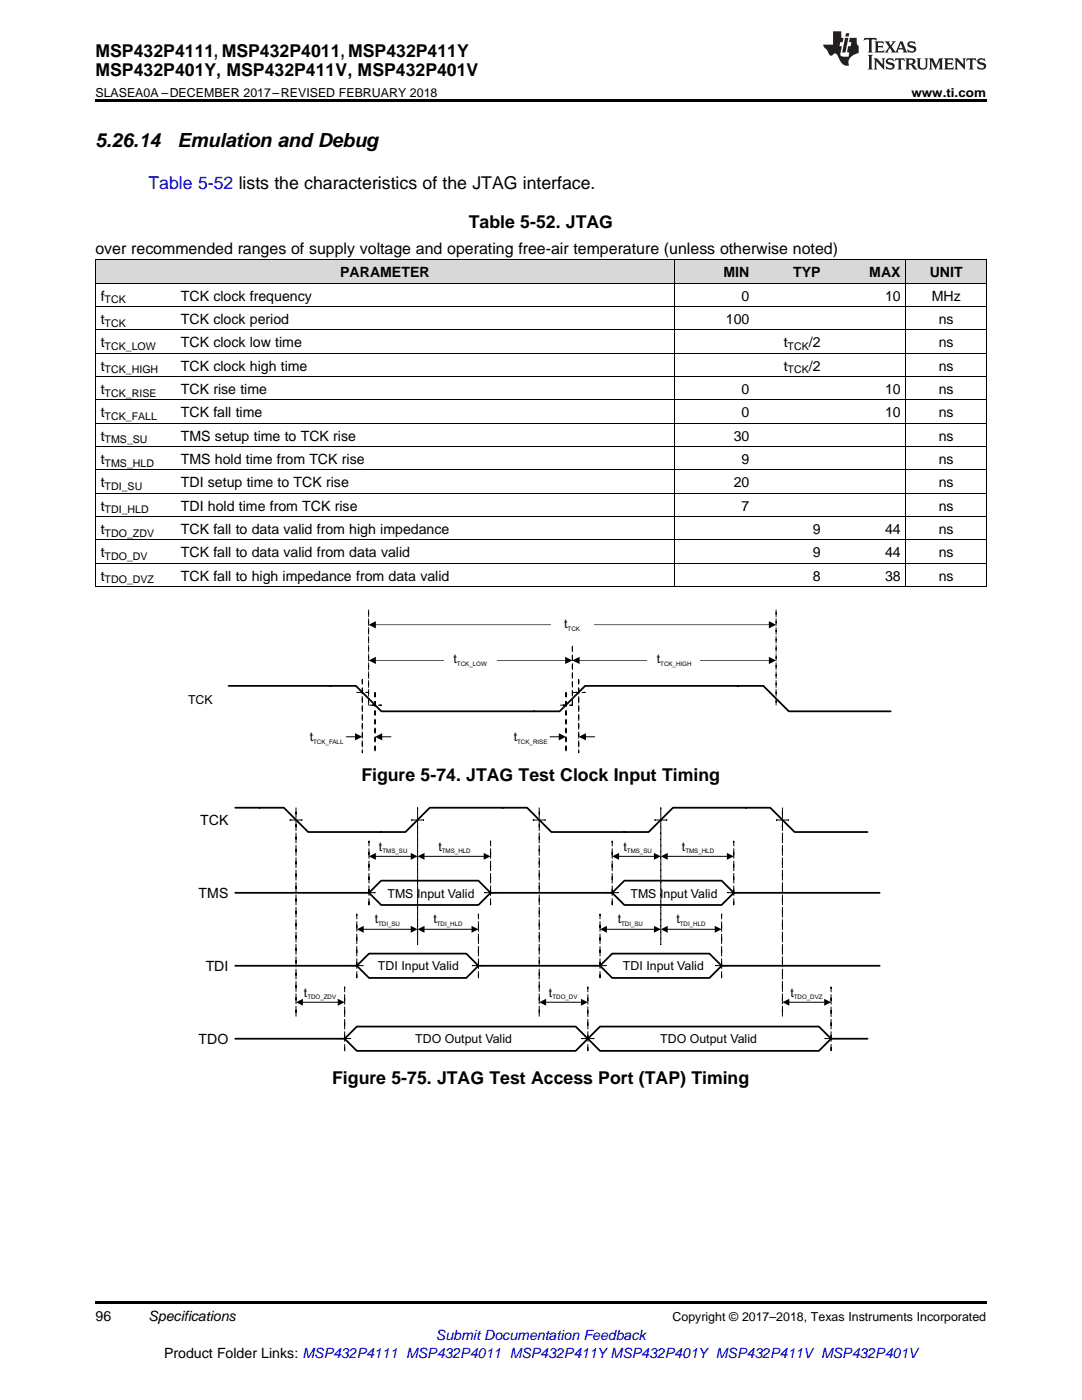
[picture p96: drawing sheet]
<svg xmlns="http://www.w3.org/2000/svg" width="216mm" height="279mm" viewBox="0 0 216 279" stroke-linecap="round" stroke-linejoin="round" font-family="sans-serif">
<defs><g id="words">
<g font-size="3.9">
<text x="19" y="29.3">5.26.14</text>
<text x="35.4" y="29.3">Emulation and Debug</text>
</g>
<g font-size="3.5">
<text x="19" y="11.3">MSP432P4111, MSP432P4011, MSP432P411Y</text>
<text x="19" y="15.2">MSP432P401Y, MSP432P411V, MSP432P401V</text>
<text x="93.6" y="45.5">Table 5-52. JTAG</text>
<text x="72.1" y="155.9">Figure 5-74. JTAG Test Clock Input Timing</text>
<text x="66.3" y="216.3">Figure 5-75. JTAG Test Access Port (TAP) Timing</text>
</g>
<text font-size="3.5" fill="#00f" x="29.6" y="37.7">Table 5-52 lists the characteristics of the JTAG interface.</text>
<text font-size="3.2" x="19" y="50.7">over recommended ranges of supply voltage and operating free-air temperature (unless otherwise noted)</text>
<g font-size="2.8">
<text x="20.1" y="60">f</text>
<text x="36.1" y="60">TCK clock frequency</text>
<text x="67.9" y="55.3">PARAMETER</text>
<text x="144.4" y="55.3">MIN</text>
<text x="148" y="60">0</text>
<text x="158.3" y="55.3">TYP</text>
<text x="173.5" y="55.3">MAX</text>
<text x="176.6" y="60">10</text>
<text x="185.5" y="55.3">UNIT</text>
<text x="185.9" y="60">MHz</text>
<text x="20.1" y="64.6">t</text>
<text x="36.1" y="64.6">TCK clock period</text>
<text x="144.9" y="64.6">100</text>
<text x="187.3" y="64.6">ns</text>
<text x="20.1" y="69.3">t</text>
<text x="36.1" y="69.3">TCK clock low time</text>
<text x="156.4" y="69.3">t</text>
<text x="161.4" y="69.3">/2</text>
<text x="187.3" y="69.3">ns</text>
<text x="20.1" y="73.9">t</text>
<text x="36.1" y="73.9">TCK clock high time</text>
<text x="156.4" y="73.9">t</text>
<text x="161.4" y="73.9">/2</text>
<text x="187.3" y="73.9">ns</text>
<text x="20.1" y="78.6">t</text>
<text x="20.1" y="83.3">t</text>
<text x="36.1" y="78.6">TCK rise time</text>
<text x="36.1" y="83.3">TCK fall time</text>
<text x="148" y="78.6">0</text>
<text x="148" y="83.3">0</text>
<text x="176.6" y="78.6">10</text>
<text x="176.6" y="83.3">10</text>
<text x="187.3" y="78.6">ns</text>
<text x="187.3" y="83.3">ns</text>
<text x="20.1" y="87.9">t</text>
<text x="36.1" y="87.9">TMS setup time to TCK rise</text>
<text x="146.4" y="87.9">30</text>
<text x="187.3" y="87.9">ns</text>
<text x="20.1" y="92.6">t</text>
<text x="36.1" y="92.6">TMS hold time from TCK rise</text>
<text x="148" y="92.6">9</text>
<text x="187.3" y="92.6">ns</text>
<text x="20.1" y="97.2">t</text>
<text x="20.1" y="101.9">t</text>
<text x="36.1" y="97.2">TDI setup time to TCK rise</text>
<text x="36.1" y="101.9">TDI hold time from TCK rise</text>
<text x="146.4" y="97.2">20</text>
<text x="148" y="101.9">7</text>
<text x="187.3" y="97.2">ns</text>
<text x="187.3" y="101.9">ns</text>
<text x="20.1" y="106.5">t</text>
<text x="36.1" y="106.5">TCK fall to data valid from high impedance</text>
<text x="162.2" y="106.5">9</text>
<text x="176.6" y="106.5">44</text>
<text x="187.3" y="106.5">ns</text>
<text x="20.1" y="111.2">t</text>
<text x="36.1" y="111.2">TCK fall to data valid from data valid</text>
<text x="162.2" y="111.2">9</text>
<text x="176.6" y="111.2">44</text>
<text x="187.3" y="111.2">ns</text>
<text x="20.1" y="115.9">t</text>
<text x="36.1" y="115.9">TCK fall to high impedance from data valid</text>
<text x="162.2" y="115.9">8</text>
<text x="176.6" y="115.9">38</text>
<text x="187.3" y="115.9">ns</text>
<text x="39.9" y="164.7">TCK</text>
<text x="39.6" y="179.2">TMS</text>
<text x="41" y="193.7">TDI</text>
<text x="39.6" y="208.3">TDO</text>
<text x="19" y="263.6">96</text>
<text x="29.6" y="263.6">Specifications</text>
<text x="32.7" y="270.9">Product Folder Links: MSP432P4111 MSP432P4011 MSP432P411YMSP432P401Y MSP432P411V MSP432P401V</text>
</g>
<text font-size="2.8" fill="#00f" x="87" y="267.4">Submit Documentation Feedback</text>
<g font-size="2.5">
<text x="19" y="19.3">SLASEA0A –DECEMBER 2017–REVISED FEBRUARY 2018</text>
<text x="181.9" y="19.3">www.ti.com</text>
<text x="112.6" y="125.4">t</text>
<text x="90.5" y="132.4">t</text>
<text x="131.1" y="132.4">t</text>
<text x="37.5" y="140.5">TCK</text>
<text x="61.8" y="147.9">t</text>
<text x="102.5" y="147.9">t</text>
<text x="75.6" y="169.8">t</text>
<text x="87.5" y="169.8">t</text>
<text x="124.4" y="169.8">t</text>
<text x="136.1" y="169.8">t</text>
<text x="77.3" y="179.1">TMS Input Valid</text>
<text x="125.8" y="179.1">TMS Input Valid</text>
<text x="74.8" y="184.3">t</text>
<text x="86.5" y="184.3">t</text>
<text x="123.3" y="184.3">t</text>
<text x="135" y="184.3">t</text>
<text x="75.4" y="193.7">TDI Input Valid</text>
<text x="124.3" y="193.7">TDI Input Valid</text>
<text x="60.6" y="198.9">t</text>
<text x="109.5" y="198.9">t</text>
<text x="157.7" y="198.9">t</text>
<text x="82.9" y="208.2">TDO Output Valid</text>
<text x="131.7" y="208.2">TDO Output Valid</text>
<text x="134.2" y="263.6">Copyright © 2017–2018, Texas Instruments Incorporated</text>
</g>
<g font-size="2.1">
<text x="20.9" y="60.5">TCK</text>
<text x="20.9" y="65.2">TCK</text>
<text x="20.9" y="69.8">TCK_LOW</text>
<text x="157.2" y="69.8">TCK</text>
<text x="20.9" y="74.5">TCK_HIGH</text>
<text x="157.2" y="74.5">TCK</text>
<text x="20.9" y="79.2">TCK_RISE</text>
<text x="20.9" y="83.8">TCK_FALL</text>
<text x="20.9" y="88.5">TMS_SU</text>
<text x="20.9" y="93.1">TMS_HLD</text>
<text x="20.9" y="97.8">TDI_SU</text>
<text x="20.9" y="102.4">TDI_HLD</text>
<text x="20.9" y="107.1">TDO_ZDV</text>
<text x="20.9" y="111.8">TDO_DV</text>
<text x="20.9" y="116.4">TDO_DVZ</text>
</g>
<g font-size="1.2">
<text x="113.3" y="125.9">TCK</text>
<text x="91.2" y="132.9">TCK_LOW</text>
<text x="131.7" y="132.9">TCK_HIGH</text>
<text x="62.5" y="148.4">TCK_FALL</text>
<text x="103.2" y="148.4">TCK_RISE</text>
<text x="76.3" y="170.2">TMS_SU</text>
<text x="88.2" y="170.2">TMS_HLD</text>
<text x="125.1" y="170.3">TMS_SU</text>
<text x="136.8" y="170.3">TMS_HLD</text>
<text x="75.4" y="184.8">TDI_SU</text>
<text x="87.2" y="184.8">TDI_HLD</text>
<text x="123.9" y="184.8">TDI_SU</text>
<text x="135.7" y="184.8">TDI_HLD</text>
<text x="61.3" y="199.4">TDO_ZDV</text>
<text x="110.2" y="199.4">TDO_DV</text>
<text x="158.4" y="199.4">TDO_DVZ</text>
</g>
</g></defs>
<g fill="#d8d8d8">
<path d="M19 51.9h16v4.7h-16z"/>
<path d="M35 51.9h99.6v4.7h-99.6z"/>
<path d="M134.6 51.9h16v4.7h-16z"/>
<path d="M150.6 51.9h14.2v4.7h-14.2z"/>
<path d="M164.8 51.9h16v4.7h-16z"/>
<path d="M180.8 51.9h16v4.7h-16z"/>
</g>
<g fill="#000">
<path d="M70.9 146.3l1.4 .7-1.4 .8zM74.8 147l1.5-.7v1.5zM73.6 170.9l1.4-.7v1.4zM82 170.2l1.3 .7-1.3 .7zM83.3 170.9l1.4-.7v1.4zM96.5 170.2l1.4 .7-1.4 .7zM122.2 170.9l1.3-.7v1.4zM130.5 170.2l1.4 .7-1.4 .7zM131.9 170.9l1.3-.7v1.4zM145 170.2l1.4 .7-1.4 .7zM67.4 199.3l1.4 .7-1.4 .7zM71.2 185.5l1.4-.7v1.3z"/>
<path d="M82 184.8l1.3 .7-1.3 .6zM83.3 185.5l1.4-.7v1.3zM94.1 184.8l1.4 .7-1.4 .6zM115.9 199.3l1.4 .7-1.4 .7zM119.7 185.5l1.4-.7v1.3zM130.5 184.8l1.4 .7-1.4 .6zM131.9 185.5l1.3-.7v1.3zM142.6 184.8l1.4 .7-1.4 .6zM164.5 199.3l1.3 .7-1.3 .7zM59.1 200l1.3-.7v1.4zM107.6 200l1.4-.7v1.4zM156.1 200l1.4-.7v1.4z"/>
<path d="M19 259.7h177.8v.5h-177.8z"/>
</g>
<g fill="none" stroke="#000" stroke-width=".2" stroke-dasharray="1.2 1.2">
<path d="M59.1 161.2v2.5h1.2h-2.4h1.2v39.4zM73.6 167.9v12.7v-2.4h1.2h-2.4h1.2zM83.3 161.2v2.5h1.2h-2.4h1.2v24.8zM97.9 167.9v12.7v-2.4h1.2h-2.4h1.2zM107.6 161.2v2.5h1.2h-2.4h1.2v39.4zM122.2 167.9v12.7v-2.4h1.2h-2.5h1.3zM131.9 161.2v2.5h1.2h-2.5h1.3v24.8zM146.4 167.9v12.7v-2.4h1.2h-2.4h1.2zM156.1 161.2v2.5h1.2h-2.4h1.2v39.4zM68.8 197v12.7v-2.4h1.2h-2.4h1.2zM71.2 182.4v12.7v-2.4h1.2h-2.4h1.2zM95.5 182.4v12.7v-2.4h1.2h-2.5h1.3z"/>
<path d="M117.3 197v12.7v-2.4h1.2h-2.4h1.2zM119.7 182.4v12.7v-2.4h1.2h-2.4h1.2zM144 182.4v12.7v-2.4h1.2h-2.4h1.2zM165.8 197v12.7v-2.4h1.2h-2.4h1.2z"/>
</g>
<g fill="none" stroke="#000" stroke-width=".35">
<path d="M45.6 136.9h25.4l5.1 5.1h35.6l5-5.1h35.6l5.1 5.1h20.3M46.9 161.2h9.7l4.9 4.8h19.4l4.9-4.8h19.4l4.8 4.8h19.4l4.9-4.8h19.4l4.8 4.8h14.6M46.9 178.2h26.7M76.1 175.8h19.4l2.4 2.4-2.4 2.4h-19.4l-2.5-2.4zM97.9 178.2h24.3M124.6 175.8h19.4l2.4 2.4-2.4 2.4h-19.4l-2.4-2.4zM146.4 178.2h29.1M46.9 192.7h24.3M71.2 192.7l2.4-2.4h19.4l2.5 2.4-2.5 2.5h-19.4zM95.5 192.7h24.2M122.2 190.3h19.4l2.4 2.4-2.4 2.5h-19.4l-2.5-2.5zM144 192.7h31.5"/>
<path d="M46.9 207.3h21.9M71.2 204.9h43.7l2.4 2.4-2.4 2.4h-43.7l-2.4-2.4zM119.7 204.9h43.7l2.4 2.4-2.4 2.4h-43.7l-2.4-2.4zM165.8 207.3h7.3"/>
</g>
<g fill="none" stroke="#000" stroke-width=".2">
<path d="M69.1 147h1.9M76.1 147h1.9M74.9 170.9h7.1M84.7 170.9h11.9M123.4 170.9h7.1M133.1 170.9h11.9M72.5 185.5h9.5M84.6 185.5h9.5M121 185.5h9.5M133.1 185.5h9.5M60.3 200h7.1M108.8 200h7.1"/>
<path d="M157.4 200h7.1"/>
</g>
<path d="M72.3 135.6v2.6h1.3h-2.6h1.3v12zM74.8 138.2v2.5h1.3h-2.5h1.2v9.5z" fill="none" stroke="#000" stroke-width=".2" stroke-dasharray=".9 .9"/>
<path d="M65.5 145.4h3v3.3h-3z" fill-rule="evenodd" fill="#fff"/>
<path d="M112.9 138.2v2.5h1.3h-2.5h1.2v9.5zM115.5 135.6v2.6h1.2h-2.5h1.3v12z" fill="none" stroke="#000" stroke-width=".2" stroke-dasharray=".9 .9"/>
<path d="M109.8 147h1.8M116.8 147h1.9" fill="none" stroke="#000" stroke-width=".2"/>
<path d="M111.5 146.3l1.4 .7-1.4 .8zM115.5 147l1.4-.7v1.5z" fill="#000"/>
<path d="M106.1 145.4h3v3.3h-3z" fill-rule="evenodd" fill="#fff"/>
<path d="M114.2 128.6v12.1z" fill="none" stroke="#000" stroke-width=".2" stroke-dasharray=".9 .9"/>
<path d="M74.9 131.8h37.9" fill="none" stroke="#000" stroke-width=".2"/>
<path d="M73.6 131.8l1.4-.7v1.4zM112.8 131.1l1.4 .7-1.4 .7z" fill="#000"/>
<path d="M88.6 130.1h10.5v3.4h-10.5z" fill-rule="evenodd" fill="#fff"/>
<path d="M115.5 131.8h37.9" fill="none" stroke="#000" stroke-width=".2"/>
<path d="M114.2 131.8l1.4-.7v1.4zM153.4 131.1l1.5 .7-1.5 .7z" fill="#000"/>
<path d="M129.3 130.1h10.4v3.4h-10.4z" fill-rule="evenodd" fill="#fff"/>
<path d="M73.6 121.5v19.2zM154.9 121.5v19.2z" fill="none" stroke="#000" stroke-width=".2" stroke-dasharray=".8 .8"/>
<path d="M74.9 124.7h78.5" fill="none" stroke="#000" stroke-width=".2"/>
<path d="M73.6 124.7l1.4-.7v1.4zM153.4 124l1.5 .7-1.5 .7z" fill="#000"/>
<path d="M109.9 123h8.5v3.4h-8.5z" fill-rule="evenodd" fill="#fff"/>
<g fill="none" stroke="#000" stroke-width=".2">
<path d="M19 56.5h177.8M19 51.9h177.8M19.1 51.9v65.2M134.6 51.9v65.2M180.8 51.9v65.2M196.8 51.9v65.2M19 79.8h177.8M19 75.2h177.8M19 70.5h177.8M19 65.8h177.8M19 61.2h177.8M19 98.4h177.8"/>
<path d="M19 93.8h177.8M19 89.1h177.8M19 84.5h177.8M19 117.1h177.8M19 112.4h177.8M19 107.8h177.8M19 103.1h177.8"/>
</g>
<path d="M19 19.9h177.8v.5h-177.8z" fill="#000"/>
<g fill="#231f20">
<path d="M172.5 7.6l-.1 .5 .4-.2h.6v.1v2.1l-.2 .4h.9l-.2-.4v-2.1l.1-.1h.5l.5 .2-.2-.5zM174.5 8.3l.2 .3v1.5l-.2 .4h1.8l.2-.6a1.04 1.04 0 0 1-1.3 .2v-.7h.6l.3 .2v-.6l-.3 .2h-.6v-.6l.8-.1 .4 .3-.2-.5zM176.5 8.3l.9 1.1-.9 1.1h.8l-.2-.2 .4-.7 .5 .7-.2 .2h1.5l-.2-.2 .2-.4h.9l.1 .4-.2 .2h1l-.3-.3-.7-1.9h-.5l-.9 2-.8-1 .9-1h-.8l.1 .3-.4 .5-.3-.6 .1-.2zM179.7 8.6l.4 1h-.7zM181.3 8.4a.63 .63 0 0 0-.2 .7 .63 .63 0 0 0 .6 .4l.6 .2 .1 .2a.75 .75 0 0 1-.7 .4 .75 .75 0 0 1-.6-.5l.1 .7 .1-.1a1.11 1.11 0 0 0 1.5-.6 1.13 1.13 0 0 0-1.2-.8l-.1-.4a1.04 1.04 0 0 1 1.2 .2l-.2-.5-.2 .1-.4-.2zM173.2 10.9l.2 .4v2.2l-.2 .4h1l-.3-.4v-2.2l.3-.4zM174.3 11.6l.3 .4v1.5l-.3 .4h.8l-.2-.4v-1.3l1.5 1.7v-1.9l.2-.4h-.7l.2 .4v.9l-1.1-1.3zM177 11.8a.62 .62 0 0 0-.2 .7 .62 .62 0 0 0 .6 .4l.6 .1 .1 .3a.76 .76 0 0 1-.7 .3 .76 .76 0 0 1-.7-.4l.2 .7 .1-.1a1.11 1.11 0 0 0 1.5-.6 1.13 1.13 0 0 0-1.2-.8l-.1-.4a1.04 1.04 0 0 1 1.2 .2l-.2-.6-.2 .1-.5-.1zM178.7 11.6l-.2 .6a.61 .61 0 0 1 .8-.3v1.6l-.2 .4h.9l-.2-.4v-1.6a.63 .63 0 0 1 .7 .3l-.1-.6zM180.6 11.6l.3 .4v1.5l-.3 .4h1l-.2-.2-.1-.8 .6 .2a.76 .76 0 0 0 1.2 .7l-1-1a.58 .58 0 0 0 .6-.5 .58 .58 0 0 0-.5-.6zM181.4 11.9h.1a.45 .45 0 0 1 .5 .1 .45 .45 0 0 1 .1 .5l-.8 .2zM182.9 11.6l.2 .2a2.17 2.17 0 0 0 .3 1.9 .99 .99 0 0 0 1.6-.6v-1.1l.2-.4h-.7l.2 .2a1.92 1.92 0 0 1-.2 1.8 .6 .6 0 0 1-.9-.5v-1.1l.2-.4zM185.4 11.6l.2 .4v1.5l-.2 .4h.7l-.2-.4v-1.4l.8 1.8 .8-1.8v1.4l-.2 .4h.9l-.2-.4v-1.5l.2-.4h-.8l-.6 1.5-.6-1.5zM188.4 11.6l.2 .4v1.5l-.2 .4h1.8l.1-.6a1.04 1.04 0 0 1-1.2 .1v-.6h.5l.4 .2v-.6l-.4 .2h-.5v-.7h.8l.3 .3-.1-.6zM190.5 11.6l.2 .4v1.5l-.2 .4h.7l-.2-.4v-1.3l1.5 1.7v-1.9l.2-.4h-.7l.2 .4v.9l-1.1-1.3zM192.9 11.6l-.1 .6a.61 .61 0 0 1 .7-.3l.1 1.6-.3 .4h1l-.3-.4 .1-1.6a.63 .63 0 0 1 .7 .3l-.1-.6zM195.2 11.8a.62 .62 0 0 0-.2 .7 .62 .62 0 0 0 .6 .4l.6 .1 .1 .3a.76 .76 0 0 1-.7 .3 .76 .76 0 0 1-.6-.4l.1 .7 .1-.1a1.11 1.11 0 0 0 1.6-.6 1.13 1.13 0 0 0-1.3-.8l-.1-.4a1.04 1.04 0 0 1 1.2 .2l-.1-.6-.2 .1-.5-.1z"/>
<path d="M166.2 6.3v2.6h-1.9v.4l.8 .9a.91 .91 0 0 0 1 .8 .56 .56 0 0 1 .5-.3 .56 .56 0 0 1 .5 .3l.4 .8a1.53 1.53 0 0 0 1.9 1.2 1.54 1.54 0 0 1 1-2.1l.9-.3v-1.4a1.52 1.52 0 0 1-.4-1.6h-1.3l-.2 .8h.5l-.2 .8h-.5l-.1 1v.2l.4 .1-.2 .8a1.93 1.93 0 0 1-1.6-.3l.3-1.8h-.5l.2-.8h.4l.2-.8h-.4v-1.3zM168.6 7.6l-.6 2.9h.7l.6-2.9zM168.8 6.6l-.1 .7h.6l.2-.7z"/>
</g>
<use href="#words"/>
</svg>
